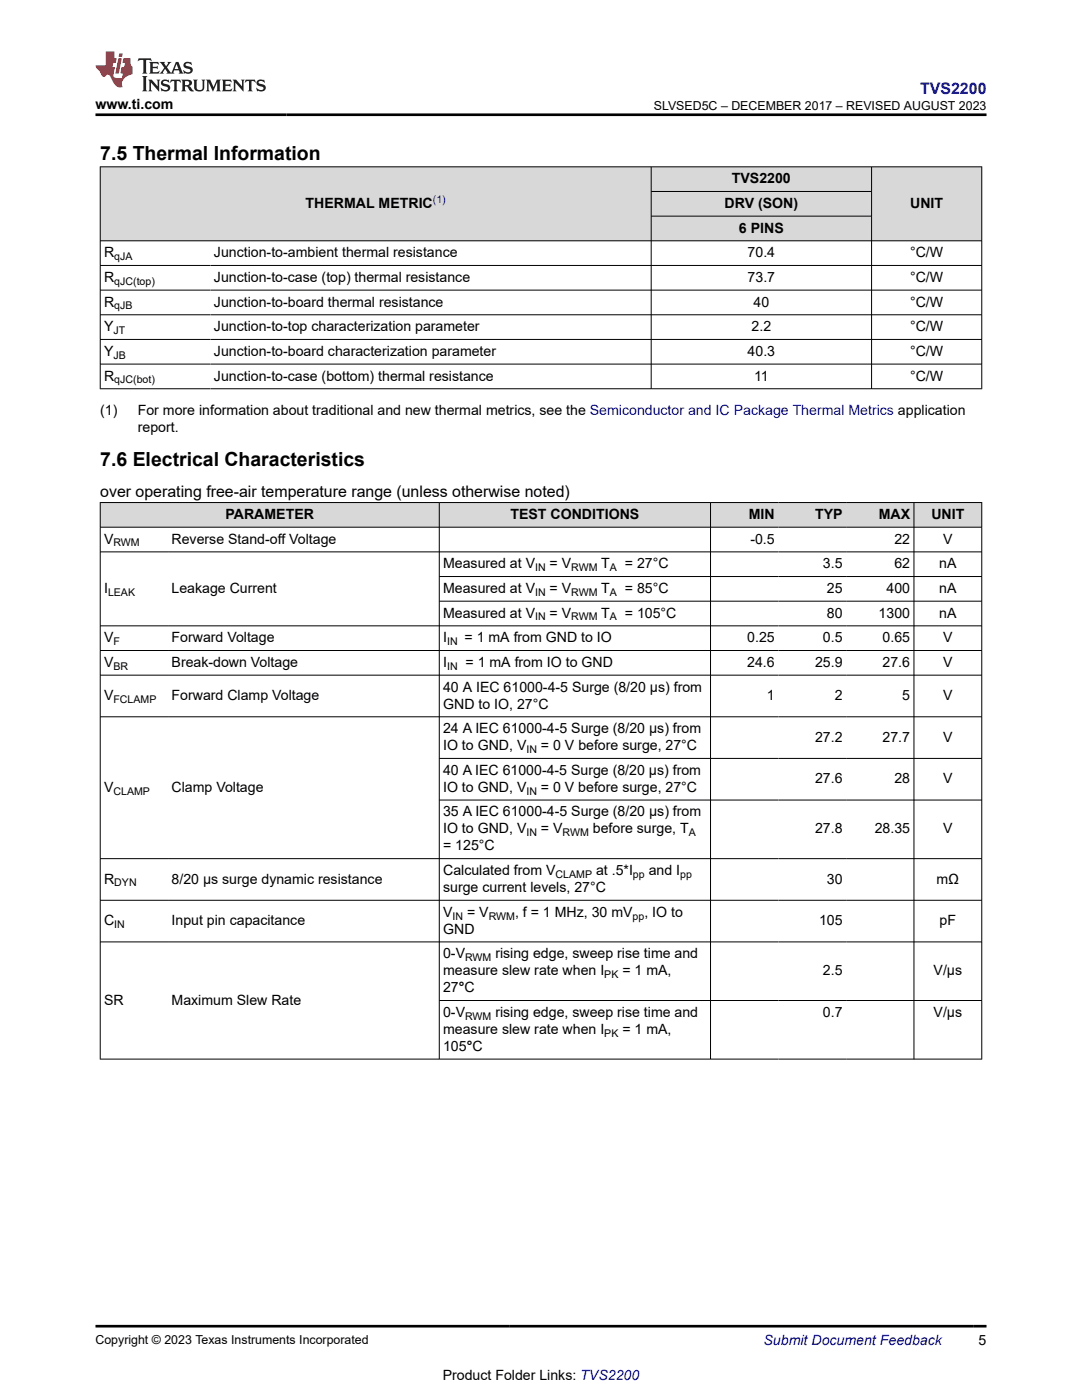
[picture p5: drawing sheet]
<svg xmlns="http://www.w3.org/2000/svg" width="216mm" height="279mm" viewBox="0 0 216 279" stroke-linecap="round" stroke-linejoin="round" font-family="sans-serif">
<defs><g id="words">
<g font-size="3.9">
<text x="20" y="32">7.5 Thermal Information</text>
<text x="20" y="93.1">7.6 Electrical Characteristics</text>
</g>
<text font-size="3.2" fill="#00f" x="183.6" y="18.7">TVS2200</text>
<text font-size="3.2" x="20" y="99.2">over operating free-air temperature range (unless otherwise noted)</text>
<g font-size="2.8">
<text x="19" y="21.8">www.ti.com</text>
<text x="61" y="41.5">THERMAL METRIC</text>
<text x="144.6" y="41.5">DRV (SON)</text>
<text x="146" y="36.6">TVS2200</text>
<text x="181.6" y="41.5">UNIT</text>
<text x="147.5" y="46.4">6 PINS</text>
<text x="20.8" y="51.3">R</text>
<text x="42.7" y="51.3">Junction-to-ambient thermal resistance</text>
<text x="149.2" y="51.3">70.4</text>
<text x="181.6" y="51.3">°C/W</text>
<text x="20.8" y="56.3">R</text>
<text x="42.7" y="56.3">Junction-to-case (top) thermal resistance</text>
<text x="149.2" y="56.3">73.7</text>
<text x="181.6" y="56.3">°C/W</text>
<text x="20.8" y="61.2">R</text>
<text x="42.7" y="61.2">Junction-to-board thermal resistance</text>
<text x="150.4" y="61.2">40</text>
<text x="181.6" y="61.2">°C/W</text>
<text x="20.8" y="66.1">Y</text>
<text x="20.8" y="71">Y</text>
<text x="42.7" y="66.1">Junction-to-top characterization parameter</text>
<text x="42.7" y="71">Junction-to-board characterization parameter</text>
<text x="149.2" y="71">40.3</text>
<text x="150" y="66.1">2.2</text>
<text x="181.6" y="66.1">°C/W</text>
<text x="181.6" y="71">°C/W</text>
<text x="20.8" y="75.9">R</text>
<text x="42.7" y="75.9">Junction-to-case (bottom) thermal resistance</text>
<text x="150.5" y="75.9">11</text>
<text x="181.6" y="75.9">°C/W</text>
<text x="20" y="82.7">(1)</text>
<text x="27.5" y="82.7">For more information about traditional and new thermal metrics, see the Semiconductor and IC Package Thermal Metrics application</text>
<text x="27.5" y="86.1">report.</text>
<text x="45" y="103.6">PARAMETER</text>
<text x="101.9" y="103.6">TEST CONDITIONS</text>
<text x="149.4" y="103.6">MIN</text>
<text x="162.6" y="103.6">TYP</text>
<text x="175.3" y="103.6">MAX</text>
<text x="185.8" y="103.6">UNIT</text>
<text x="20.8" y="108.5">V</text>
<text x="34.2" y="108.5">Reverse Stand-off Voltage</text>
<text x="88.4" y="113.4">Measured at V</text>
<text x="109.7" y="113.4">= V</text>
<text x="120" y="113.4">T</text>
<text x="124.7" y="113.4">= 27°C</text>
<text x="149.7" y="108.5">-0.5</text>
<text x="164.2" y="113.4">3.5</text>
<text x="178.5" y="108.5">22</text>
<text x="178.5" y="113.4">62</text>
<text x="187.4" y="113.4">nA</text>
<text x="188.2" y="108.5">V</text>
<text x="20.8" y="118.3">I</text>
<text x="34.2" y="118.3">Leakage Current</text>
<text x="88.4" y="118.3">Measured at V</text>
<text x="109.7" y="118.3">= V</text>
<text x="120" y="118.3">T</text>
<text x="124.7" y="118.3">= 85°C</text>
<text x="165" y="118.3">25</text>
<text x="176.9" y="118.3">400</text>
<text x="187.4" y="118.3">nA</text>
<text x="88.4" y="123.3">Measured at V</text>
<text x="109.7" y="123.3">= V</text>
<text x="120" y="123.3">T</text>
<text x="124.7" y="123.3">= 105°C</text>
<text x="165" y="123.3">80</text>
<text x="175.3" y="123.3">1300</text>
<text x="187.4" y="123.3">nA</text>
<text x="20.8" y="128.2">V</text>
<text x="34.2" y="128.2">Forward Voltage</text>
<text x="88.4" y="128.2">I</text>
<text x="92.7" y="128.2">= 1 mA from GND to IO</text>
<text x="149.1" y="128.2">0.25</text>
<text x="164.2" y="128.2">0.5</text>
<text x="176.1" y="128.2">0.65</text>
<text x="188.2" y="128.2">V</text>
<text x="20.8" y="133.1">V</text>
<text x="34.2" y="133.1">Break-down Voltage</text>
<text x="88.4" y="133.1">I</text>
<text x="92.9" y="133.1">= 1 mA from IO to GND</text>
<text x="149.1" y="133.1">24.6</text>
<text x="162.6" y="133.1">25.9</text>
<text x="176.1" y="133.1">27.6</text>
<text x="188.2" y="133.1">V</text>
<text x="20.8" y="139.7">V</text>
<text x="34.2" y="139.7">Forward Clamp Voltage</text>
<text x="88.4" y="138">40 A IEC 61000-4-5 Surge (8/20 µs) from</text>
<text x="88.4" y="141.4">GND to IO, 27°C</text>
<text x="153" y="139.7">1</text>
<text x="166.6" y="139.7">2</text>
<text x="180" y="139.7">5</text>
<text x="188.2" y="139.7">V</text>
<text x="88.4" y="146.3">24 A IEC 61000-4-5 Surge (8/20 µs) from</text>
<text x="88.4" y="149.7">IO to GND, V</text>
<text x="107.9" y="149.7">= 0 V before surge, 27°C</text>
<text x="162.6" y="148">27.2</text>
<text x="176.1" y="148">27.7</text>
<text x="188.2" y="148">V</text>
<text x="88.4" y="154.6">40 A IEC 61000-4-5 Surge (8/20 µs) from</text>
<text x="20.8" y="158">V</text>
<text x="34.2" y="158">Clamp Voltage</text>
<text x="88.4" y="158">IO to GND, V</text>
<text x="107.9" y="158">= 0 V before surge, 27°C</text>
<text x="162.6" y="156.3">27.6</text>
<text x="178.5" y="156.3">28</text>
<text x="188.2" y="156.3">V</text>
<text x="88.4" y="162.9">35 A IEC 61000-4-5 Surge (8/20 µs) from</text>
<text x="88.4" y="166.3">IO to GND, V</text>
<text x="107.9" y="166.3">= V</text>
<text x="118.3" y="166.3">before surge, T</text>
<text x="162.6" y="166.3">27.8</text>
<text x="174.5" y="166.3">28.35</text>
<text x="188.2" y="166.3">V</text>
<text x="88.4" y="169.7">= 125°C</text>
<text x="20.8" y="176.3">R</text>
<text x="34.2" y="176.3">8/20 µs surge dynamic resistance</text>
<text x="88.4" y="174.6">Calculated from V</text>
<text x="88.4" y="178">surge current levels, 27°C</text>
<text x="118.9" y="174.6">at .5*I</text>
<text x="129.4" y="174.6">and I</text>
<text x="165" y="176.3">30</text>
<text x="186.9" y="176.3">mΩ</text>
<text x="20.8" y="184.6">C</text>
<text x="34.2" y="184.6">Input pin capacitance</text>
<text x="88.4" y="182.9">V</text>
<text x="93.2" y="182.9">= V</text>
<text x="102.8" y="182.9">, f = 1 MHz, 30 mV</text>
<text x="128.6" y="182.9">, IO to</text>
<text x="163.4" y="184.6">105</text>
<text x="187.5" y="184.6">pF</text>
<text x="88.4" y="191.3">0-V</text>
<text x="88.4" y="186.3">GND</text>
<text x="98.8" y="191.3">rising edge, sweep rise time and</text>
<text x="88.4" y="194.6">measure slew rate when I</text>
<text x="124.2" y="194.6">= 1 mA,</text>
<text x="164.2" y="194.6">2.5</text>
<text x="186.3" y="194.6">V/µs</text>
<text x="20.8" y="200.5">SR</text>
<text x="34.2" y="200.5">Maximum Slew Rate</text>
<text x="88.4" y="198">27°C</text>
<text x="88.4" y="202.9">0-V</text>
<text x="98.8" y="202.9">rising edge, sweep rise time and</text>
<text x="164.2" y="202.9">0.7</text>
<text x="186.3" y="202.9">V/µs</text>
<text x="88.4" y="206.3">measure slew rate when I</text>
<text x="88.4" y="209.7">105°C</text>
<text x="124.2" y="206.3">= 1 mA,</text>
<text x="195.3" y="268.5">5</text>
<text x="88.3" y="275.3">Product Folder Links: TVS2200</text>
</g>
<text font-size="2.8" fill="#00f" x="152.4" y="268.5">Submit Document Feedback</text>
<g font-size="2.5">
<text x="130.5" y="21.9">SLVSED5C – DECEMBER 2017 – REVISED AUGUST 2023</text>
<text x="19" y="268.2">Copyright © 2023 Texas Instruments Incorporated</text>
</g>
<text font-size="2.1" fill="#00f" x="86.4" y="40.5">(1)</text>
<g font-size="2.1">
<text x="22.8" y="51.9">qJA</text>
<text x="22.8" y="56.8">qJC(top)</text>
<text x="22.8" y="61.7">qJB</text>
<text x="22.6" y="66.7">JT</text>
<text x="22.6" y="71.6">JB</text>
<text x="22.8" y="76.5">qJC(bot)</text>
<text x="22.6" y="109.1">RWM</text>
<text x="106.8" y="114">IN</text>
<text x="114" y="114">RWM</text>
<text x="121.7" y="114">A</text>
<text x="21.6" y="118.9">LEAK</text>
<text x="106.8" y="118.9">IN</text>
<text x="114" y="118.9">RWM</text>
<text x="121.7" y="118.9">A</text>
<text x="106.8" y="123.8">IN</text>
<text x="114" y="123.8">RWM</text>
<text x="121.7" y="123.8">A</text>
<text x="22.6" y="128.7">F</text>
<text x="89.2" y="128.7">IN</text>
<text x="22.6" y="133.7">BR</text>
<text x="89.2" y="133.7">IN</text>
<text x="22.6" y="140.3">FCLAMP</text>
<text x="105" y="150.3">IN</text>
<text x="22.6" y="158.6">CLAMP</text>
<text x="105" y="158.6">IN</text>
<text x="105" y="166.9">IN</text>
<text x="112.3" y="166.9">RWM</text>
<text x="137.4" y="166.9">A</text>
<text x="22.8" y="176.9">DYN</text>
<text x="110.9" y="175.2">CLAMP</text>
<text x="126.3" y="175.2">pp</text>
<text x="135.7" y="175.2">pp</text>
<text x="22.8" y="185.2">IN</text>
<text x="90.3" y="183.5">IN</text>
<text x="97.5" y="183.5">RWM</text>
<text x="126.2" y="183.5">pp</text>
<text x="92.8" y="191.8">RWM</text>
<text x="120.6" y="195.2">PK</text>
<text x="92.8" y="203.5">RWM</text>
<text x="120.6" y="206.9">PK</text>
</g>
</g></defs>
<g fill="#d8d8d8">
<path d="M20 33.3h175.9v4.9h-175.9z" fill-rule="evenodd"/>
<path d="M20.1 33.4h109.8v14.6h-109.8z" fill-rule="evenodd"/>
<path d="M130 33.4h43.9v4.8h-43.9z" fill-rule="evenodd"/>
<path d="M174 33.4h21.8v14.6h-21.8z" fill-rule="evenodd"/>
<path d="M130 38.3h43.9v4.8h-43.9z" fill-rule="evenodd"/>
<path d="M130 43.2h43.9v4.8h-43.9z" fill-rule="evenodd"/>
</g>
<g fill="none" stroke="#000" stroke-width=".2">
<path d="M19.9 33.3h176.1M20 33.2v44.4M129.9 33.2v44.4M129.9 38.2h44.1M173.9 33.2v44.4M195.9 33.2v44.4M19.9 48.1h176.1M19.9 53h176.1M19.9 57.9h176.1M129.9 43.1h44.1M19.9 62.8h176.1M19.9 67.7h176.1"/>
<path d="M19.9 72.7h176.1M19.9 77.6h176.1"/>
</g>
<g fill="#d8d8d8">
<path d="M20 100.3h175.9v4.9h-175.9z" fill-rule="evenodd"/>
<path d="M20.1 100.4h67.5v4.8h-67.5z" fill-rule="evenodd"/>
<path d="M87.7 100.4h54v4.8h-54z" fill-rule="evenodd"/>
<path d="M141.8 100.4h13.5v4.8h-13.5z" fill-rule="evenodd"/>
<path d="M155.3 100.4h13.5v4.8h-13.5z" fill-rule="evenodd"/>
<path d="M168.8 100.4h13.5v4.8h-13.5z" fill-rule="evenodd"/>
<path d="M182.4 100.4h13.4v4.8h-13.4z" fill-rule="evenodd"/>
</g>
<g fill="none" stroke="#000" stroke-width=".2">
<path d="M19.9 100.3h176.1M19.9 105.2h176.1M19.9 110.1h176.1M20 100.2v111.2M87.7 100.2v111.2M87.7 115.1h108.3M87.7 120h108.3M141.8 100.2v111.2M182.4 100.2v111.2M195.9 100.2v111.2M19.9 129.8h176.1M19.9 134.7h176.1"/>
<path d="M196 124.9h-176.1M19.9 143.1h176.1M87.7 151.4h108.3M87.7 159.7h108.3M19.9 171.4h176.1M19.9 179.7h176.1M19.9 188h176.1M87.7 199.7h108.3M196 211.4h-176.1"/>
</g>
<path d="M27.7 11.6l-.2 .6 .5-.2h.6v.1v2.2l-.2 .4h1l-.2-.4v-2.2v-.1h.5l.5 .2-.1-.6zM29.8 12.4l.2 .3v1.6l-.2 .4h1.9l.1-.6a1.08 1.08 0 0 1-1.3 .2v-.7h.6l.4 .2v-.7l-.4 .2h-.6v-.5l.2-.2a1 1 0 0 1 1 .3l-.1-.5zM31.8 12.4l1 1.1-1 1.2h.9l-.2-.2 .4-.8 .5 .8-.2 .2h1.6l-.2-.2 .1-.5h1l.1 .5-.1 .2h.9l-.2-.4-.8-1.9h-.5l-1 2.1-.8-1.1 .9-1h-.8l.2 .2-.5 .6-.3-.6 .1-.2zM35.2 12.8l.4 1h-.8zM36.8 12.5a.65 .65 0 0 0-.2 .7 .65 .65 0 0 0 .6 .5l.7 .1 .1 .3a.79 .79 0 0 1-.7 .4 .79 .79 0 0 1-.7-.5l.1 .7 .2-.1a.93 .93 0 0 0 1.1 0 .93 .93 0 0 0 .4-.9 1.46 1.46 0 0 0-1.2-.6l-.1-.3a1.09 1.09 0 0 1 1.2 .2l-.2-.6-.1 .1-.6-.2zM28.4 15.2l.2 .4v2.2l-.2 .4h1l-.2-.4v-2.2l.2-.4zM29.6 15.9l.2 .4v1.5l-.2 .4h.8l-.3-.4v-1.3l1.7 1.8v-2l.2-.4h-.8l.2 .2 .1 1.1-1.2-1.3zM32.3 16a.65 .65 0 0 0-.2 .8 .65 .65 0 0 0 .7 .4l.6 .2 .1 .2a.79 .79 0 0 1-.7 .4 .79 .79 0 0 1-.7-.5l.1 .7 .2-.1a.93 .93 0 0 0 1.1 .1 .93 .93 0 0 0 .4-1 1.46 1.46 0 0 0-1.2-.5l-.1-.4a1.09 1.09 0 0 1 1.2 .2l-.2-.6-.1 .1-.6-.1zM34.1 15.9l-.1 .6a.63 .63 0 0 1 .7-.3l.1 1.6-.3 .4h1l-.2-.4v-1.6a.66 .66 0 0 1 .8 .3l-.1-.6zM36.2 15.9l.2 .4v1.5l-.2 .4h.9l-.2-.2v-.7h.5l.1 .2a.79 .79 0 0 0 1.2 .6l-1-.9a.61 .61 0 0 0 .6-.6 .61 .61 0 0 0-.5-.7zM36.9 16.2h.2a.47 .47 0 0 1 .5 .1 .47 .47 0 0 1 .1 .5l-.2 .1-.6 .1zM38.5 15.9l.2 .2a2.27 2.27 0 0 0 .4 2 1.04 1.04 0 0 0 1.7-.7v-1.3l.2-.2h-.8l.2 .4v1.1a.6 .6 0 0 1-.6 .6 .6 .6 0 0 1-.6-.6v-1.1l.3-.4zM41.1 15.9l.2 .4v1.5l-.2 .4h.7l-.2-.4v-1.4l.9 1.9 .8-1.9v1.4l-.2 .4h1l-.3-.4v-1.5l.3-.4h-.8l-.7 1.5-.7-1.5zM44.3 15.9l.2 .4v1.5l-.2 .4h1.9l.1-.6a1.09 1.09 0 0 1-1.3 .2v-.7h.6l.4 .2v-.6l-.4 .2h-.6v-.6l.2-.1a1.01 1.01 0 0 1 1 .3l-.1-.6zM46.4 15.9l.3 .4v1.5l-.3 .4h.8l-.2-.4v-1.3l1.6 1.8v-2l.2-.4h-.7l.2 .2v1.1l-1.2-1.3zM49 15.9l-.1 .6a.63 .63 0 0 1 .8-.3v1.6l-.3 .4h1l-.2-.4v-1.6a.66 .66 0 0 1 .8 .3l-.1-.6zM51.4 16a.65 .65 0 0 0-.2 .8 .65 .65 0 0 0 .6 .4l.6 .2 .2 .2a.79 .79 0 0 1-.8 .4 .79 .79 0 0 1-.6-.5l.1 .7 .2-.1a.93 .93 0 0 0 1 .1 .93 .93 0 0 0 .5-1 1.46 1.46 0 0 0-1.3-.5l-.1-.4a1.09 1.09 0 0 1 1.3 .2l-.2-.6-.2 .1-.5-.1z" fill="#231f20"/>
<path d="M21.1 10.3v2.7h-2.1l.1 .4 .9 1a.95 .95 0 0 0 .9 .9 .59 .59 0 0 1 .6-.4 .59 .59 0 0 1 .5 .3l.4 .8a1.59 1.59 0 0 0 2.1 1.4 1.61 1.61 0 0 1 1-2.3l1-.3-.1-1.5a1.59 1.59 0 0 1-.4-1.7h-1.4l-.2 .9h.5l-.1 .9h-.5l-.2 .9v.3l.4 .1-.2 .9h-.6a.73 .73 0 0 1-1.1-.7l.3-1.5h-.5l.2-.9h.5l.2-.9h-.5v-1.3zM23.6 11.6l-.6 3.1h.7l.6-3.1zM23.8 10.7l-.1 .6h.7l.1-.6z" fill="#ed1c24"/>
<path d="M19 22.9h177.8M19 264.7h177.8" fill="none" stroke="#000" stroke-width=".53"/>
<use href="#words"/>
</svg>
